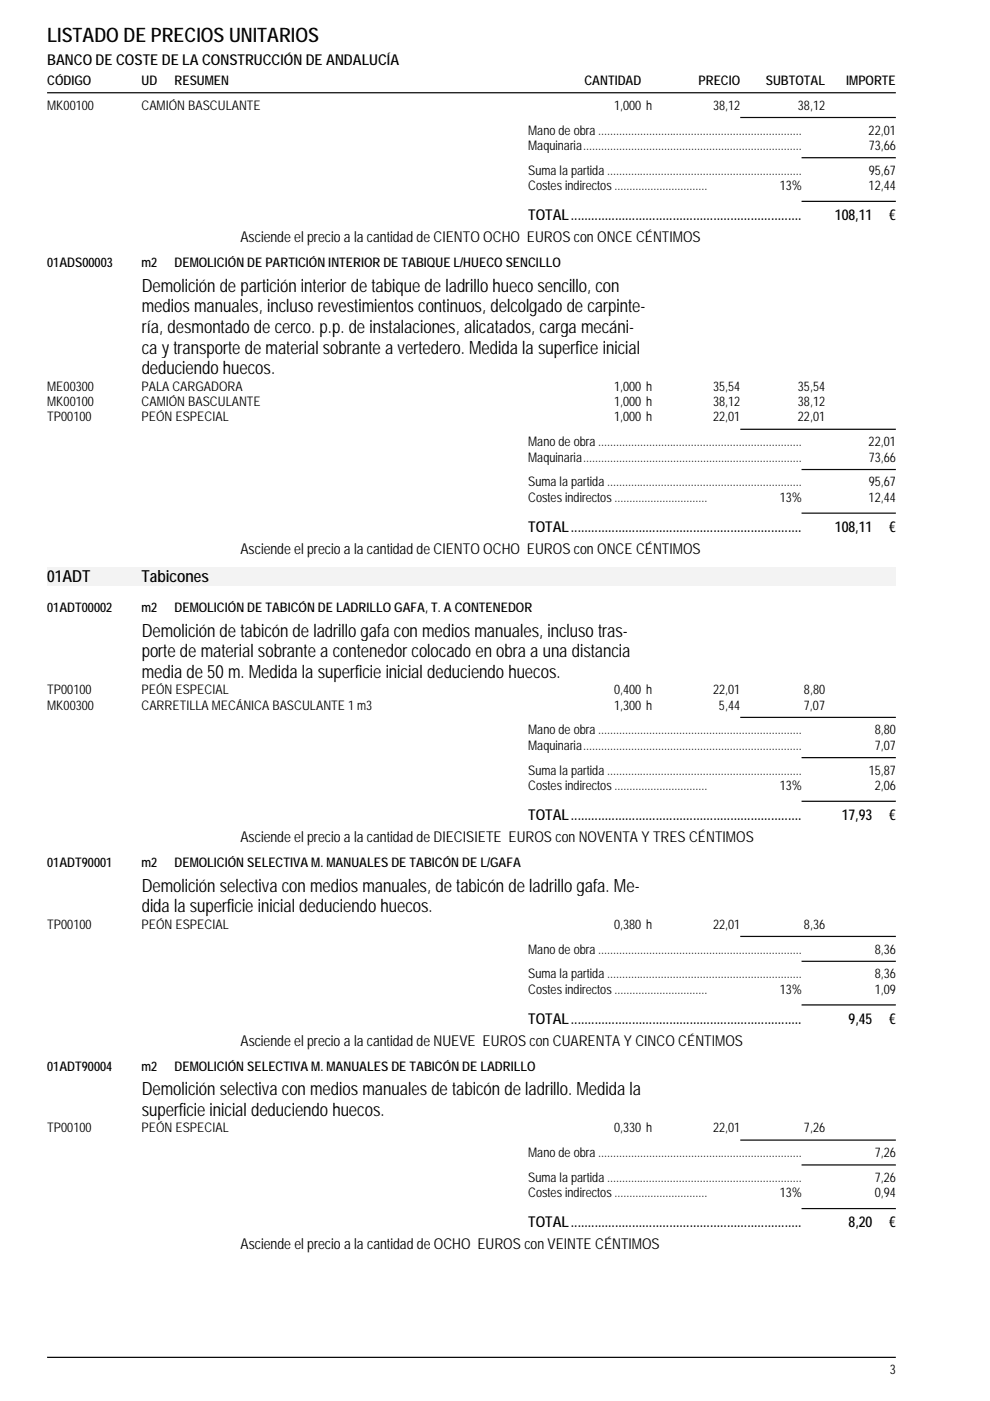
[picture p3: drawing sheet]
<svg xmlns="http://www.w3.org/2000/svg" width="210mm" height="297mm" viewBox="0 0 210 297" stroke-linecap="round" stroke-linejoin="round" font-family="sans-serif">
<defs><g id="words">
<text font-size="4.2" x="10" y="8.9">LISTADO DE PRECIOS UNITARIOS</text>
<g font-size="3.9">
<text x="30.1" y="61.9">Demolición de partición interior de tabique de ladrillo hueco sencillo, con</text>
<text x="30.1" y="70.6">ría, desmontado de cerco. p.p. de instalaciones, alicatados, carga mecáni-</text>
<text x="30.1" y="66.3">medios manuales, incluso revestimientos continuos, delcolgado de carpinte-</text>
<text x="30.1" y="75">ca ytransporte de material sobrante a vertedero. Medida la superfice inicial</text>
<text x="30.1" y="79.4">deduciendo huecos.</text>
<text x="30.1" y="135">Demolición de tabicón de ladrillogafa con medios manuales, incluso tras-</text>
<text x="30.1" y="139.4">porte de material sobrante a contenedor colocado en obra a una distancia</text>
<text x="30.1" y="143.7">media de 50 m. Medida la superficie inicial deduciendo huecos.</text>
<text x="30.1" y="189.1">Demolición selectiva con medios manuales, de tabicón de ladrillogafa. Me-</text>
<text x="30.1" y="193.4">dida la superficie inicial deduciendo huecos.</text>
<text x="30.1" y="232.2">Demolición selectiva con medios manuales de tabicón de ladrillo. Medida la</text>
<text x="30.1" y="236.6">superficie inicial deduciendo huecos.</text>
</g>
<g font-size="3.5">
<text x="10" y="123.4">01ADT</text>
<text x="30" y="123.4">Tabicones</text>
</g>
<g font-size="3.2">
<text x="10" y="13.7">BANCO DE COSTE DE LA CONSTRUCCIÓN DE ANDALUCÍA</text>
<text x="112" y="46.7">TOTAL....................................................................</text>
<text x="177.1" y="46.7">108,11</text>
<text x="188.6" y="46.7">€</text>
<text x="51" y="51.3">Asciende el precio a la cantidad de CIENTO OCHO EUROS con ONCE CÉNTIMOS</text>
<text x="112" y="112.8">TOTAL....................................................................</text>
<text x="177.1" y="112.8">108,11</text>
<text x="188.6" y="112.8">€</text>
<text x="51" y="117.4">Asciende el precio a la cantidad de CIENTO OCHO EUROS con ONCE CÉNTIMOS</text>
<text x="112" y="173.8">TOTAL....................................................................</text>
<text x="178.5" y="173.8">17,93</text>
<text x="188.6" y="173.8">€</text>
<text x="51" y="178.5">Asciende el precio a la cantidad de DIECISIETE EUROS con NOVENTA Y TRES CÉNTIMOS</text>
<text x="51" y="221.7">Asciende el precio a la cantidad de NUEVE EUROS con CUARENTA Y CINCO CÉNTIMOS</text>
<text x="112" y="217">TOTAL....................................................................</text>
<text x="180" y="217">9,45</text>
<text x="188.6" y="217">€</text>
<text x="112" y="260.2">TOTAL....................................................................</text>
<text x="180" y="260.2">8,20</text>
<text x="188.6" y="260.2">€</text>
<text x="51" y="264.9">Asciende el precio a la cantidad de OCHO EUROS con VEINTE CÉNTIMOS</text>
</g>
<g font-size="2.8">
<text x="10" y="18">CÓDIGO</text>
<text x="10" y="23.3">MK00100</text>
<text x="30" y="18">UD</text>
<text x="30" y="23.3">CAMIÓN BASCULANTE</text>
<text x="37" y="18">RESUMEN</text>
<text x="124" y="18">CANTIDAD</text>
<text x="130.2" y="23.3">1,000 h</text>
<text x="148.2" y="18">PRECIO</text>
<text x="151.2" y="23.3">38,12</text>
<text x="162.4" y="18">SUBTOTAL</text>
<text x="169.2" y="23.3">38,12</text>
<text x="179.5" y="18">IMPORTE</text>
<text x="112" y="28.5">Mano de obra....................................................................</text>
<text x="184.2" y="28.5">22,01</text>
<text x="112" y="31.8">Maquinaria.........................................................................</text>
<text x="184.3" y="31.8">73,66</text>
<text x="112" y="37">Suma la partida.................................................................</text>
<text x="112" y="40.3">Costes indirectos...............................</text>
<text x="165.4" y="40.3">13%</text>
<text x="184.2" y="40.3">12,44</text>
<text x="184.3" y="37">95,67</text>
<text x="10" y="56.7">01ADS00003</text>
<text x="30" y="56.7">m2</text>
<text x="37" y="56.7">DEMOLICIÓN DE PARTICIÓN INTERIOR DE TABIQUE L/HUECO SENCILLO</text>
<text x="10" y="82.8">ME00300</text>
<text x="30" y="82.8">PALA CARGADORA</text>
<text x="130.2" y="82.8">1,000 h</text>
<text x="151.2" y="82.8">35,54</text>
<text x="169.2" y="82.8">35,54</text>
<text x="10" y="86.1">MK00100</text>
<text x="10" y="89.4">TP00100</text>
<text x="30" y="86.1">CAMIÓN BASCULANTE</text>
<text x="30" y="89.4">PEÓN ESPECIAL</text>
<text x="130.2" y="86.1">1,000 h</text>
<text x="130.2" y="89.4">1,000 h</text>
<text x="151.2" y="86.1">38,12</text>
<text x="151.2" y="89.4">22,01</text>
<text x="169.2" y="86.1">38,12</text>
<text x="169.2" y="89.4">22,01</text>
<text x="112" y="94.6">Mano de obra....................................................................</text>
<text x="184.2" y="94.6">22,01</text>
<text x="112" y="97.9">Maquinaria.........................................................................</text>
<text x="184.3" y="97.9">73,66</text>
<text x="112" y="103.1">Suma la partida.................................................................</text>
<text x="112" y="106.4">Costes indirectos...............................</text>
<text x="165.4" y="106.4">13%</text>
<text x="184.2" y="106.4">12,44</text>
<text x="184.3" y="103.1">95,67</text>
<text x="10" y="129.8">01ADT00002</text>
<text x="30" y="129.8">m2</text>
<text x="37" y="129.8">DEMOLICIÓN DE TABICÓN DE LADRILLO GAFA, T. A CONTENEDOR</text>
<text x="10" y="147.2">TP00100</text>
<text x="30" y="147.2">PEÓN ESPECIAL</text>
<text x="130.2" y="147.2">0,400 h</text>
<text x="151.2" y="147.2">22,01</text>
<text x="170.5" y="147.2">8,80</text>
<text x="10" y="150.5">MK00300</text>
<text x="30" y="150.5">CARRETILLA MECÁNICA BASCULANTE 1 m3</text>
<text x="112" y="155.7">Mano de obra....................................................................</text>
<text x="130.2" y="150.5">1,300 h</text>
<text x="152.5" y="150.5">5,44</text>
<text x="170.5" y="150.5">7,07</text>
<text x="185.6" y="155.7">8,80</text>
<text x="112" y="159">Maquinaria.........................................................................</text>
<text x="185.6" y="159">7,07</text>
<text x="112" y="164.2">Suma la partida.................................................................</text>
<text x="112" y="167.5">Costes indirectos...............................</text>
<text x="165.4" y="167.5">13%</text>
<text x="184.3" y="164.2">15,87</text>
<text x="185.5" y="167.5">2,06</text>
<text x="10" y="183.9">01ADT90001</text>
<text x="30" y="183.9">m2</text>
<text x="37" y="183.9">DEMOLICIÓN SELECTIVA M. MANUALES DE TABICÓN DE L/GAFA</text>
<text x="10" y="196.9">TP00100</text>
<text x="30" y="196.9">PEÓN ESPECIAL</text>
<text x="130.2" y="196.9">0,380 h</text>
<text x="151.2" y="196.9">22,01</text>
<text x="170.5" y="196.9">8,36</text>
<text x="112" y="202.2">Mano de obra....................................................................</text>
<text x="185.6" y="202.2">8,36</text>
<text x="112" y="207.4">Suma la partida.................................................................</text>
<text x="185.5" y="207.4">8,36</text>
<text x="112" y="210.7">Costes indirectos...............................</text>
<text x="165.4" y="210.7">13%</text>
<text x="185.5" y="210.7">1,09</text>
<text x="10" y="227">01ADT90004</text>
<text x="30" y="227">m2</text>
<text x="37" y="227">DEMOLICIÓN SELECTIVA M. MANUALES DE TABICÓN DE LADRILLO</text>
<text x="10" y="240.1">TP00100</text>
<text x="30" y="240.1">PEÓN ESPECIAL</text>
<text x="112" y="245.3">Mano de obra....................................................................</text>
<text x="130.2" y="240.1">0,330 h</text>
<text x="151.2" y="240.1">22,01</text>
<text x="170.5" y="240.1">7,26</text>
<text x="185.6" y="245.3">7,26</text>
<text x="112" y="250.6">Suma la partida.................................................................</text>
<text x="185.5" y="250.6">7,26</text>
<text x="112" y="253.9">Costes indirectos...............................</text>
<text x="165.4" y="253.9">13%</text>
<text x="185.5" y="253.9">0,94</text>
<text x="188.7" y="291.4">3</text>
</g>
</g></defs>
<path d="M200.1 292.1v-287.1h-190.1v287.1" fill="none" stroke="#fff" stroke-width=".21"/>
<path d="M10 19.7h180M157 24.9h33M170 33.4h20M170 42.7h20M157 91h33M170 99.5h20M170 108.8h20" fill="none" stroke="#000" stroke-width=".25"/>
<g fill="#f0f4f9">
<path d="M10 120.2h20v4h-20z"/>
<path d="M30 120.2h160v4h-160z"/>
</g>
<path d="M157 152.1h33M170 160.6h20M170 169.9h20M157 198.5h33M170 203.8h20M170 213.1h20M157 241.7h33M170 247h20M170 256.2h20M10 287.8h180" fill="none" stroke="#000" stroke-width=".25"/>
<use href="#words"/>
</svg>
